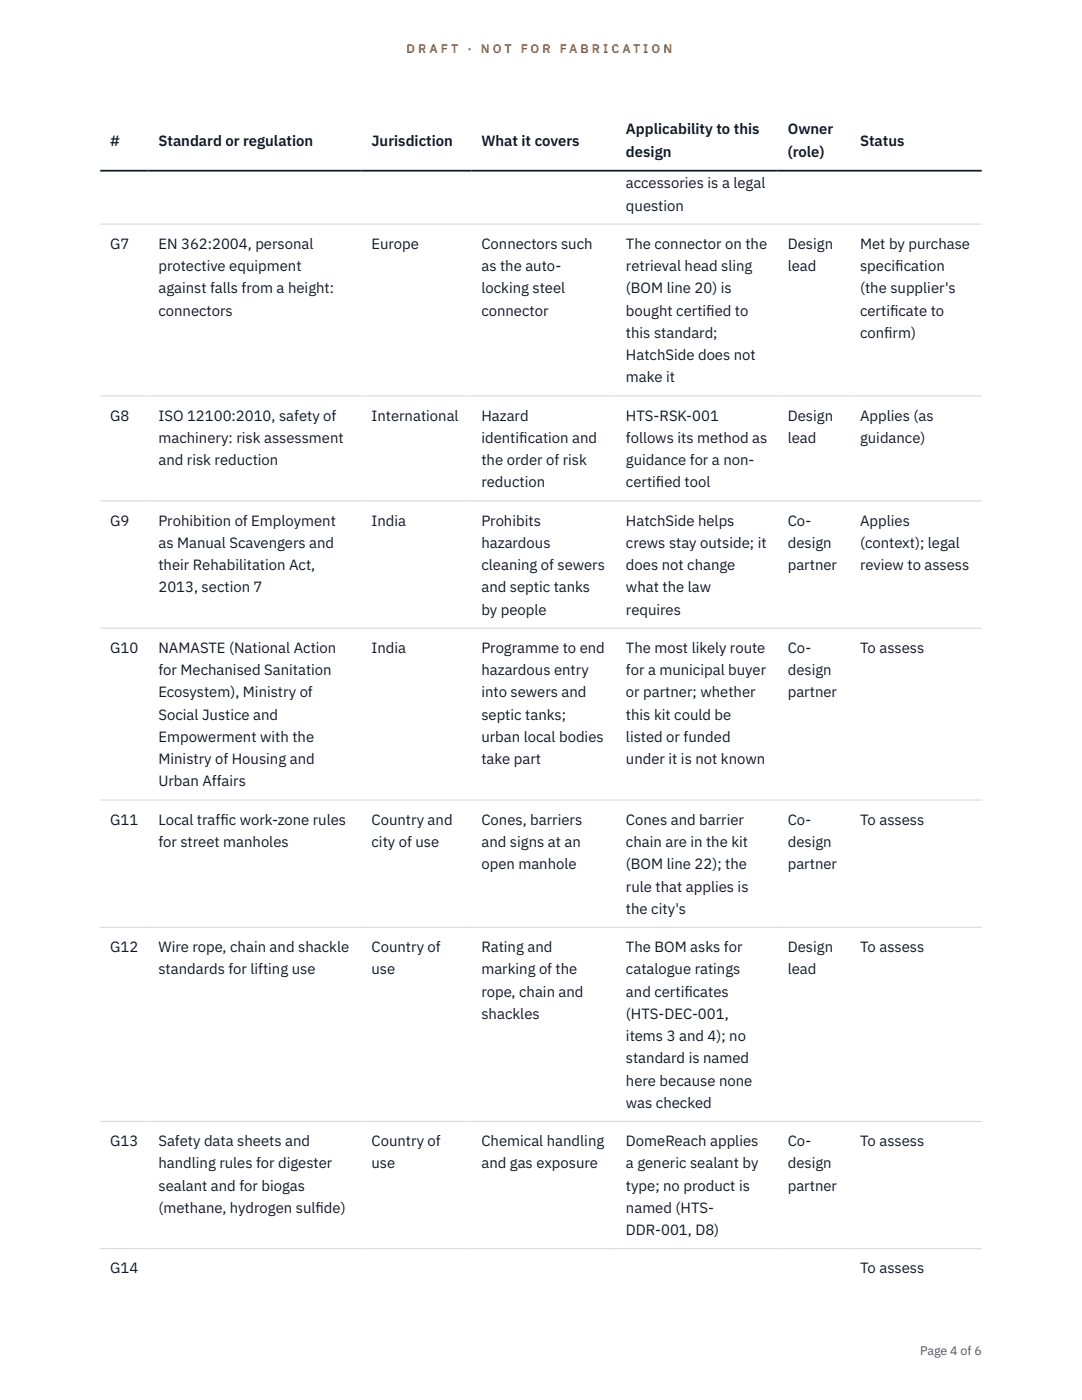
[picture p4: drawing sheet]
<svg xmlns="http://www.w3.org/2000/svg" width="216mm" height="279mm" viewBox="0 0 216 279" stroke-linecap="round" stroke-linejoin="round" font-family="sans-serif">
<defs><g id="words">
<g font-size="3" fill="#111827">
<text x="22" y="29.1">#</text>
<text x="31.6" y="29.1">Standard or regulation</text>
<text x="74.1" y="29.1">Jurisdiction</text>
<text x="96.1" y="29.1">What it covers</text>
<text x="124.9" y="26.8">Applicability to this</text>
<text x="157.2" y="26.8">Owner</text>
<text x="171.6" y="29.1">Status</text>
<text x="124.9" y="31.3">design</text>
<text x="157.2" y="31.3">(role)</text>
<text x="124.9" y="37.6">accessories is a legal</text>
<text x="124.9" y="42">question</text>
<text x="22" y="49.6">G7</text>
<text x="31.6" y="49.6">EN 362:2004, personal</text>
<text x="74.1" y="49.6">Europe</text>
<text x="96.1" y="49.6">Connectors such</text>
<text x="124.9" y="49.6">The connector on the</text>
<text x="157.2" y="49.6">Design</text>
<text x="171.6" y="49.6">Met by purchase</text>
<text x="31.6" y="54.1">protective equipment</text>
<text x="31.6" y="58.5">against falls from a height:</text>
<text x="96.1" y="54.1">as the auto-</text>
<text x="96.1" y="58.5">locking steel</text>
<text x="124.9" y="54.1">retrieval head sling</text>
<text x="124.9" y="58.5">(BOM line 20) is</text>
<text x="157.2" y="54.1">lead</text>
<text x="171.6" y="54.1">specif</text>
<text x="171.6" y="58.5">(the supplier's</text>
<text x="178.6" y="54.1">ication</text>
<text x="31.6" y="63">connectors</text>
<text x="96.1" y="63">connector</text>
<text x="124.9" y="63">bought certif</text>
<text x="140.9" y="63">ied to</text>
<text x="171.6" y="63">certif</text>
<text x="177.6" y="63">icate to</text>
<text x="124.9" y="67.4">this standard;</text>
<text x="124.9" y="71.9">HatchSide does not</text>
<text x="171.6" y="67.4">conf</text>
<text x="176.4" y="67.4">irm)</text>
<text x="124.9" y="76.3">make it</text>
<text x="22" y="83.9">G8</text>
<text x="31.6" y="83.9">ISO 12100:2010, safety of</text>
<text x="74.1" y="83.9">International</text>
<text x="96.1" y="83.9">Hazard</text>
<text x="124.9" y="83.9">HTS-RSK-001</text>
<text x="157.2" y="83.9">Design</text>
<text x="171.6" y="83.9">Applies (as</text>
<text x="31.6" y="88.4">machinery: risk assessment</text>
<text x="96.1" y="88.4">identif</text>
<text x="103.6" y="88.4">ication and</text>
<text x="124.9" y="88.4">follows its method as</text>
<text x="157.2" y="88.4">lead</text>
<text x="171.6" y="88.4">guidance)</text>
<text x="31.6" y="92.8">and risk reduction</text>
<text x="96.1" y="92.8">the order of risk</text>
<text x="124.9" y="92.8">guidance for a non-</text>
<text x="96.1" y="97.3">reduction</text>
<text x="124.9" y="97.3">certif</text>
<text x="130.9" y="97.3">ied tool</text>
<text x="22" y="104.9">G9</text>
<text x="31.6" y="104.9">Prohibition of Employment</text>
<text x="74.1" y="104.9">India</text>
<text x="96.1" y="104.9">Prohibits</text>
<text x="124.9" y="104.9">HatchSide helps</text>
<text x="157.2" y="104.9">Co-</text>
<text x="171.6" y="104.9">Applies</text>
<text x="31.6" y="109.3">as Manual Scavengers and</text>
<text x="31.6" y="113.8">their Rehabilitation Act,</text>
<text x="96.1" y="109.3">hazardous</text>
<text x="96.1" y="113.8">cleaning of sewers</text>
<text x="124.9" y="109.3">crews stay outside; it</text>
<text x="124.9" y="113.8">does not change</text>
<text x="157.2" y="109.3">design</text>
<text x="157.2" y="113.8">partner</text>
<text x="171.6" y="109.3">(context); legal</text>
<text x="171.6" y="113.8">review to assess</text>
<text x="31.6" y="118.2">2013, section 7</text>
<text x="96.1" y="118.2">and septic tanks</text>
<text x="124.9" y="118.2">what the law</text>
<text x="96.1" y="122.7">by people</text>
<text x="124.9" y="122.7">requires</text>
<text x="22" y="130.3">G10</text>
<text x="31.6" y="130.3">NAMASTE (National Action</text>
<text x="74.1" y="130.3">India</text>
<text x="96.1" y="130.3">Programme to end</text>
<text x="124.9" y="130.3">The most likely route</text>
<text x="157.2" y="130.3">Co-</text>
<text x="171.6" y="130.3">To assess</text>
<text x="31.6" y="134.7">for Mechanised Sanitation</text>
<text x="96.1" y="134.7">hazardous entry</text>
<text x="124.9" y="134.7">for a municipal buyer</text>
<text x="157.2" y="134.7">design</text>
<text x="31.6" y="139.2">Ecosystem), Ministry of</text>
<text x="31.6" y="143.6">Social Justice and</text>
<text x="96.1" y="139.2">into sewers and</text>
<text x="96.1" y="143.6">septic tanks;</text>
<text x="124.9" y="139.2">or partner; whether</text>
<text x="124.9" y="143.6">this kit could be</text>
<text x="157.2" y="139.2">partner</text>
<text x="31.6" y="148.1">Empowerment with the</text>
<text x="96.1" y="148.1">urban local bodies</text>
<text x="124.9" y="148.1">listed or funded</text>
<text x="31.6" y="152.5">Ministry of Housing and</text>
<text x="96.1" y="152.5">take part</text>
<text x="124.9" y="152.5">under it is not known</text>
<text x="31.6" y="157">Urban Affairs</text>
<text x="22" y="164.6">G11</text>
<text x="31.6" y="164.6">Local traff</text>
<text x="44" y="164.6">ic work-zone rules</text>
<text x="74.1" y="164.6">Country and</text>
<text x="96.1" y="164.6">Cones, barriers</text>
<text x="124.9" y="164.6">Cones and barrier</text>
<text x="157.2" y="164.6">Co-</text>
<text x="171.6" y="164.6">To assess</text>
<text x="31.6" y="169">for street manholes</text>
<text x="74.1" y="169">city of use</text>
<text x="96.1" y="169">and signs at an</text>
<text x="96.1" y="173.5">open manhole</text>
<text x="124.9" y="169">chain are in the kit</text>
<text x="124.9" y="173.5">(BOM line 22); the</text>
<text x="157.2" y="169">design</text>
<text x="157.2" y="173.5">partner</text>
<text x="124.9" y="177.9">rule that applies is</text>
<text x="124.9" y="182.4">the city's</text>
<text x="22" y="190">G12</text>
<text x="31.6" y="190">Wire rope, chain and shackle</text>
<text x="74.1" y="190">Country of</text>
<text x="96.1" y="190">Rating and</text>
<text x="124.9" y="190">The BOM asks for</text>
<text x="157.2" y="190">Design</text>
<text x="171.6" y="190">To assess</text>
<text x="31.6" y="194.4">standards for lifting use</text>
<text x="74.1" y="194.4">use</text>
<text x="96.1" y="194.4">marking of the</text>
<text x="124.9" y="194.4">catalogue ratings</text>
<text x="157.2" y="194.4">lead</text>
<text x="96.1" y="198.9">rope, chain and</text>
<text x="96.1" y="203.3">shackles</text>
<text x="124.9" y="198.9">and certif</text>
<text x="124.9" y="203.3">(HTS-DEC-001,</text>
<text x="136.6" y="198.9">icates</text>
<text x="124.9" y="207.8">items 3 and 4); no</text>
<text x="124.9" y="212.2">standard is named</text>
<text x="124.9" y="216.7">here because none</text>
<text x="124.9" y="221.1">was checked</text>
<text x="22" y="228.7">G13</text>
<text x="31.6" y="228.7">Safety data sheets and</text>
<text x="31.6" y="233.2">handling rules for digester</text>
<text x="74.1" y="228.7">Country of</text>
<text x="74.1" y="233.2">use</text>
<text x="96.1" y="228.7">Chemical handling</text>
<text x="96.1" y="233.2">and gas exposure</text>
<text x="124.9" y="228.7">DomeReach applies</text>
<text x="124.9" y="233.2">a generic sealant by</text>
<text x="157.2" y="228.7">Co-</text>
<text x="157.2" y="233.2">design</text>
<text x="171.6" y="228.7">To assess</text>
<text x="31.6" y="237.6">sealant and for biogas</text>
<text x="124.9" y="237.6">type; no product is</text>
<text x="157.2" y="237.6">partner</text>
<text x="31.6" y="242.1">(methane, hydrogen sulf</text>
<text x="63" y="242.1">ide)</text>
<text x="124.9" y="242.1">named (HTS-</text>
<text x="124.9" y="246.5">DDR-001, D8)</text>
<text x="22" y="254.1">G14</text>
<text x="171.6" y="254.1">To assess</text>
</g>
<g font-size="2.5" fill="#b45309">
<text x="81.1" y="10.5">D R A F T</text>
<text x="93.3" y="10.5">·</text>
<text x="95.9" y="10.5">N O T</text>
<text x="103.9" y="10.5">F O R</text>
<text x="111.7" y="10.5">F A B R I C A T I O N</text>
</g>
<text font-size="2.5" fill="#4b5563" x="183.6" y="270.3">Page 4 of 6</text>
</g></defs>
<path d="M20 44.7h175.9M20 79h175.9M20 100h175.9M20 125.4h175.9M20 159.7h175.9M20 185.1h175.9M20 223.8h175.9M20 249.2h175.9" fill="none" stroke="#d1d5db" stroke-width=".2"/>
<path d="M20 34.1h175.9" fill="none" stroke="#111827" stroke-width=".35"/>
<use href="#words"/>
</svg>
